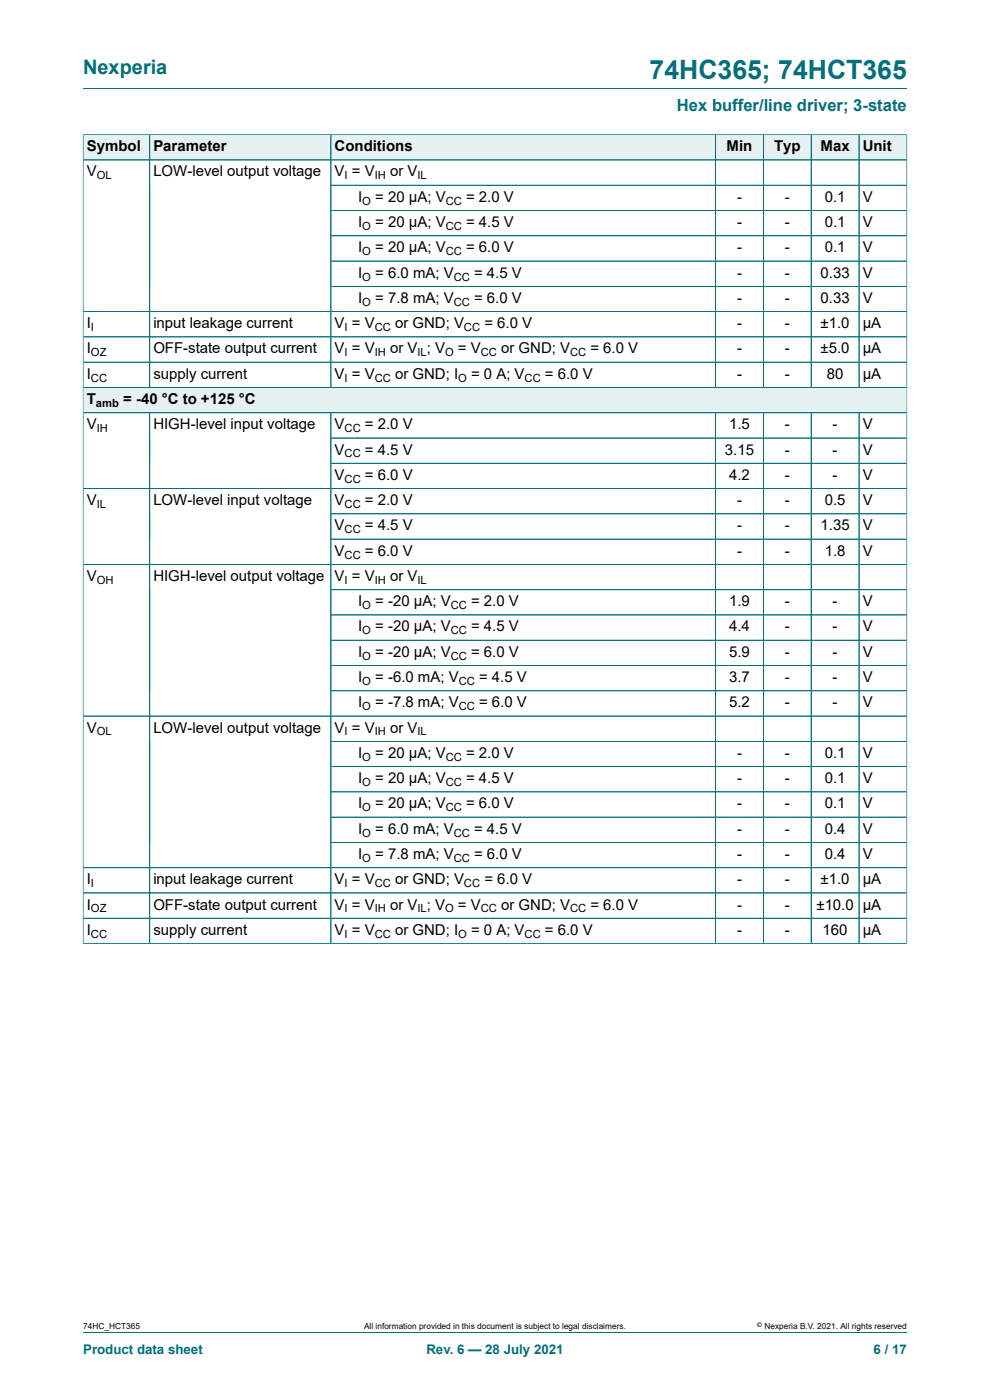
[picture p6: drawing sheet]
<svg xmlns="http://www.w3.org/2000/svg" width="210mm" height="297mm" viewBox="0 0 210 297" stroke-linecap="round" stroke-linejoin="round" font-family="sans-serif">
<defs><g id="words">
<text font-size="5.6" fill="#036f7b" x="137.8" y="16.8">74HC365; 74HCT365</text>
<text font-size="4.2" fill="#036f7b" x="17.6" y="15.6">Nexperia</text>
<text font-size="3.5" fill="#036f7b" x="143.6" y="23.7">Hex buffer/line driver; 3-state</text>
<g font-size="3.2">
<text x="18.4" y="32.1">Symbol</text>
<text x="32.5" y="32.1">Parameter</text>
<text x="71" y="32.1">Conditions</text>
<text x="154.1" y="32.1">Min</text>
<text x="164.2" y="32.1">Typ</text>
<text x="174.1" y="32.1">Max</text>
<text x="183" y="32.1">Unit</text>
<text x="18.4" y="37.4">V</text>
<text x="32.5" y="37.4">LOW-level output voltage</text>
<text x="71" y="37.4">V = V</text>
<text x="82.7" y="37.4">or V</text>
<text x="76" y="42.8">I</text>
<text x="79.6" y="42.8">= 20 μA; V</text>
<text x="98.9" y="42.8">= 2.0 V</text>
<text x="156.3" y="42.8">-</text>
<text x="166.5" y="42.8">-</text>
<text x="174.9" y="42.8">0.1</text>
<text x="183" y="42.8">V</text>
<text x="76" y="48.2">I</text>
<text x="76" y="53.5">I</text>
<text x="79.6" y="48.2">= 20 μA; V</text>
<text x="79.6" y="53.5">= 20 μA; V</text>
<text x="98.9" y="48.2">= 4.5 V</text>
<text x="98.9" y="53.5">= 6.0 V</text>
<text x="156.3" y="48.2">-</text>
<text x="156.3" y="53.5">-</text>
<text x="166.5" y="48.2">-</text>
<text x="166.5" y="53.5">-</text>
<text x="174.9" y="48.2">0.1</text>
<text x="174.9" y="53.5">0.1</text>
<text x="183" y="48.2">V</text>
<text x="183" y="53.5">V</text>
<text x="76" y="58.9">I</text>
<text x="79.6" y="58.9">= 6.0 mA; V</text>
<text x="100.6" y="58.9">= 4.5 V</text>
<text x="156.3" y="58.9">-</text>
<text x="166.5" y="58.9">-</text>
<text x="174.1" y="58.9">0.33</text>
<text x="183" y="58.9">V</text>
<text x="76" y="64.3">I</text>
<text x="79.6" y="64.3">= 7.8 mA; V</text>
<text x="100.6" y="64.3">= 6.0 V</text>
<text x="156.3" y="64.3">-</text>
<text x="166.5" y="64.3">-</text>
<text x="174.1" y="64.3">0.33</text>
<text x="183" y="64.3">V</text>
<text x="18.4" y="69.6">I</text>
<text x="32.5" y="69.6">input leakage current</text>
<text x="71" y="69.6">V = V</text>
<text x="83.8" y="69.6">or GND; V</text>
<text x="102.7" y="69.6">= 6.0 V</text>
<text x="156.3" y="69.6">-</text>
<text x="166.5" y="69.6">-</text>
<text x="174.1" y="69.6">±1.0</text>
<text x="183" y="69.6">μA</text>
<text x="18.4" y="75">I</text>
<text x="32.5" y="75">OFF-state output current</text>
<text x="71" y="75">V = V</text>
<text x="82.7" y="75">or V ; V</text>
<text x="97.1" y="75">= V</text>
<text x="106.3" y="75">or GND; V</text>
<text x="125.2" y="75">= 6.0 V</text>
<text x="156.3" y="75">-</text>
<text x="166.5" y="75">-</text>
<text x="174.1" y="75">±5.0</text>
<text x="183" y="75">μA</text>
<text x="18.4" y="80.3">I</text>
<text x="32.5" y="80.3">supply current</text>
<text x="71" y="80.3">V = V</text>
<text x="83.8" y="80.3">or GND; I</text>
<text x="99.9" y="80.3">= 0 A; V</text>
<text x="115.6" y="80.3">= 6.0 V</text>
<text x="156.3" y="80.3">-</text>
<text x="166.5" y="80.3">-</text>
<text x="175.4" y="80.3">80</text>
<text x="183" y="80.3">μA</text>
<text x="18.4" y="85.7">T</text>
<text x="26.1" y="85.7">= -40 °C to +125 °C</text>
<text x="18.4" y="91.1">V</text>
<text x="32.5" y="91.1">HIGH-level input voltage</text>
<text x="71" y="91.1">V</text>
<text x="77.4" y="91.1">= 2.0 V</text>
<text x="154.7" y="91.1">1.5</text>
<text x="166.5" y="91.1">-</text>
<text x="176.6" y="91.1">-</text>
<text x="183" y="91.1">V</text>
<text x="71" y="96.4">V</text>
<text x="71" y="101.8">V</text>
<text x="77.4" y="96.4">= 4.5 V</text>
<text x="77.4" y="101.8">= 6.0 V</text>
<text x="153.8" y="96.4">3.15</text>
<text x="154.7" y="101.8">4.2</text>
<text x="166.5" y="96.4">-</text>
<text x="166.5" y="101.8">-</text>
<text x="176.6" y="96.4">-</text>
<text x="176.6" y="101.8">-</text>
<text x="183" y="96.4">V</text>
<text x="183" y="101.8">V</text>
<text x="18.4" y="107.1">V</text>
<text x="32.5" y="107.1">LOW-level input voltage</text>
<text x="71" y="107.1">V</text>
<text x="77.4" y="107.1">= 2.0 V</text>
<text x="156.3" y="107.1">-</text>
<text x="166.5" y="107.1">-</text>
<text x="174.9" y="107.1">0.5</text>
<text x="183" y="107.1">V</text>
<text x="71" y="112.5">V</text>
<text x="77.4" y="112.5">= 4.5 V</text>
<text x="156.3" y="112.5">-</text>
<text x="166.5" y="112.5">-</text>
<text x="174.1" y="112.5">1.35</text>
<text x="183" y="112.5">V</text>
<text x="71" y="117.9">V</text>
<text x="77.4" y="117.9">= 6.0 V</text>
<text x="156.3" y="117.9">-</text>
<text x="166.5" y="117.9">-</text>
<text x="174.9" y="117.9">1.8</text>
<text x="183" y="117.9">V</text>
<text x="18.4" y="123.2">V</text>
<text x="32.5" y="123.2">HIGH-level output voltage</text>
<text x="71" y="123.2">V = V</text>
<text x="82.7" y="123.2">or V</text>
<text x="76" y="128.6">I</text>
<text x="79.6" y="128.6">= -20 μA; V</text>
<text x="99.9" y="128.6">= 2.0 V</text>
<text x="154.7" y="128.6">1.9</text>
<text x="166.5" y="128.6">-</text>
<text x="176.6" y="128.6">-</text>
<text x="183" y="128.6">V</text>
<text x="76" y="134">I</text>
<text x="79.6" y="134">= -20 μA; V</text>
<text x="99.9" y="134">= 4.5 V</text>
<text x="154.7" y="134">4.4</text>
<text x="166.5" y="134">-</text>
<text x="176.6" y="134">-</text>
<text x="183" y="134">V</text>
<text x="76" y="139.3">I</text>
<text x="79.6" y="139.3">= -20 μA; V</text>
<text x="99.9" y="139.3">= 6.0 V</text>
<text x="154.7" y="139.3">5.9</text>
<text x="166.5" y="139.3">-</text>
<text x="176.6" y="139.3">-</text>
<text x="183" y="139.3">V</text>
<text x="76" y="144.7">I</text>
<text x="79.6" y="144.7">= -6.0 mA; V</text>
<text x="101.6" y="144.7">= 4.5 V</text>
<text x="154.7" y="144.7">3.7</text>
<text x="166.5" y="144.7">-</text>
<text x="176.6" y="144.7">-</text>
<text x="183" y="144.7">V</text>
<text x="18.4" y="155.4">V</text>
<text x="32.5" y="155.4">LOW-level output voltage</text>
<text x="71" y="155.4">V = V</text>
<text x="76" y="150">I</text>
<text x="79.6" y="150">= -7.8 mA; V</text>
<text x="82.7" y="155.4">or V</text>
<text x="101.6" y="150">= 6.0 V</text>
<text x="154.7" y="150">5.2</text>
<text x="166.5" y="150">-</text>
<text x="176.6" y="150">-</text>
<text x="183" y="150">V</text>
<text x="76" y="160.8">I</text>
<text x="79.6" y="160.8">= 20 μA; V</text>
<text x="98.9" y="160.8">= 2.0 V</text>
<text x="156.3" y="160.8">-</text>
<text x="166.5" y="160.8">-</text>
<text x="174.9" y="160.8">0.1</text>
<text x="183" y="160.8">V</text>
<text x="76" y="166.1">I</text>
<text x="79.6" y="166.1">= 20 μA; V</text>
<text x="98.9" y="166.1">= 4.5 V</text>
<text x="156.3" y="166.1">-</text>
<text x="166.5" y="166.1">-</text>
<text x="174.9" y="166.1">0.1</text>
<text x="183" y="166.1">V</text>
<text x="76" y="171.5">I</text>
<text x="79.6" y="171.5">= 20 μA; V</text>
<text x="98.9" y="171.5">= 6.0 V</text>
<text x="156.3" y="171.5">-</text>
<text x="166.5" y="171.5">-</text>
<text x="174.9" y="171.5">0.1</text>
<text x="183" y="171.5">V</text>
<text x="76" y="176.9">I</text>
<text x="79.6" y="176.9">= 6.0 mA; V</text>
<text x="100.6" y="176.9">= 4.5 V</text>
<text x="156.3" y="176.9">-</text>
<text x="166.5" y="176.9">-</text>
<text x="174.9" y="176.9">0.4</text>
<text x="183" y="176.9">V</text>
<text x="76" y="182.2">I</text>
<text x="79.6" y="182.2">= 7.8 mA; V</text>
<text x="100.6" y="182.2">= 6.0 V</text>
<text x="156.3" y="182.2">-</text>
<text x="166.5" y="182.2">-</text>
<text x="174.9" y="182.2">0.4</text>
<text x="183" y="182.2">V</text>
<text x="18.4" y="187.6">I</text>
<text x="32.5" y="187.6">input leakage current</text>
<text x="71" y="187.6">V = V</text>
<text x="83.8" y="187.6">or GND; V</text>
<text x="102.7" y="187.6">= 6.0 V</text>
<text x="156.3" y="187.6">-</text>
<text x="166.5" y="187.6">-</text>
<text x="174.1" y="187.6">±1.0</text>
<text x="183" y="187.6">μA</text>
<text x="18.4" y="192.9">I</text>
<text x="32.5" y="192.9">OFF-state output current</text>
<text x="71" y="192.9">V = V</text>
<text x="82.7" y="192.9">or V ; V</text>
<text x="97.1" y="192.9">= V</text>
<text x="106.3" y="192.9">or GND; V</text>
<text x="125.2" y="192.9">= 6.0 V</text>
<text x="156.3" y="192.9">-</text>
<text x="166.5" y="192.9">-</text>
<text x="173.2" y="192.9">±10.0</text>
<text x="183" y="192.9">μA</text>
<text x="18.4" y="198.3">I</text>
<text x="32.5" y="198.3">supply current</text>
<text x="71" y="198.3">V = V</text>
<text x="83.8" y="198.3">or GND; I</text>
<text x="99.9" y="198.3">= 0 A; V</text>
<text x="115.6" y="198.3">= 6.0 V</text>
<text x="156.3" y="198.3">-</text>
<text x="166.5" y="198.3">-</text>
<text x="174.5" y="198.3">160</text>
<text x="183" y="198.3">μA</text>
</g>
<g font-size="2.8" fill="#036f7b">
<text x="17.6" y="287.2">Product data sheet</text>
<text x="90.4" y="287.2">Rev. 6 — 28 July 2021</text>
<text x="185.3" y="287.2">6 / 17</text>
</g>
<g font-size="2.4">
<text x="20.5" y="38.1">OL</text>
<text x="73.1" y="38.1">I</text>
<text x="79.5" y="38.1">IH</text>
<text x="88.6" y="38.1">IL</text>
<text x="76.9" y="43.4">O</text>
<text x="94.5" y="43.4">CC</text>
<text x="76.9" y="48.8">O</text>
<text x="94.5" y="48.8">CC</text>
<text x="76.9" y="54.1">O</text>
<text x="76.9" y="59.5">O</text>
<text x="94.5" y="54.1">CC</text>
<text x="96.2" y="59.5">CC</text>
<text x="76.9" y="64.9">O</text>
<text x="96.2" y="64.9">CC</text>
<text x="19.3" y="70.2">I</text>
<text x="73.1" y="70.2">I</text>
<text x="79.5" y="70.2">CC</text>
<text x="98.4" y="70.2">CC</text>
<text x="19.3" y="75.6">OZ</text>
<text x="73.1" y="75.6">I</text>
<text x="79.5" y="75.6">IH</text>
<text x="88.6" y="75.6">IL</text>
<text x="94.4" y="75.6">O</text>
<text x="102" y="75.6">CC</text>
<text x="120.9" y="75.6">CC</text>
<text x="19.3" y="81">CC</text>
<text x="73.1" y="81">I</text>
<text x="79.5" y="81">CC</text>
<text x="97.2" y="81">O</text>
<text x="111.3" y="81">CC</text>
<text x="20.4" y="86.3">amb</text>
<text x="20.5" y="91.7">IH</text>
<text x="73.1" y="91.7">CC</text>
<text x="73.1" y="97">CC</text>
<text x="20.5" y="107.8">IL</text>
<text x="73.1" y="102.4">CC</text>
<text x="73.1" y="107.8">CC</text>
<text x="73.1" y="113.1">CC</text>
<text x="73.1" y="118.5">CC</text>
<text x="20.5" y="123.9">OH</text>
<text x="73.1" y="123.9">I</text>
<text x="79.5" y="123.9">IH</text>
<text x="88.6" y="123.9">IL</text>
<text x="76.9" y="129.2">O</text>
<text x="95.6" y="129.2">CC</text>
<text x="76.9" y="134.6">O</text>
<text x="95.6" y="134.6">CC</text>
<text x="76.9" y="139.9">O</text>
<text x="95.6" y="139.9">CC</text>
<text x="76.9" y="145.3">O</text>
<text x="97.3" y="145.3">CC</text>
<text x="76.9" y="150.7">O</text>
<text x="97.3" y="150.7">CC</text>
<text x="20.5" y="156">OL</text>
<text x="73.1" y="156">I</text>
<text x="76.9" y="161.4">O</text>
<text x="79.5" y="156">IH</text>
<text x="88.6" y="156">IL</text>
<text x="94.5" y="161.4">CC</text>
<text x="76.9" y="166.8">O</text>
<text x="94.5" y="166.8">CC</text>
<text x="76.9" y="172.1">O</text>
<text x="94.5" y="172.1">CC</text>
<text x="76.9" y="177.5">O</text>
<text x="96.2" y="177.5">CC</text>
<text x="76.9" y="182.8">O</text>
<text x="96.2" y="182.8">CC</text>
<text x="19.3" y="188.2">I</text>
<text x="73.1" y="188.2">I</text>
<text x="79.5" y="188.2">CC</text>
<text x="98.4" y="188.2">CC</text>
<text x="19.3" y="193.6">OZ</text>
<text x="73.1" y="193.6">I</text>
<text x="79.5" y="193.6">IH</text>
<text x="88.6" y="193.6">IL</text>
<text x="94.4" y="193.6">O</text>
<text x="102" y="193.6">CC</text>
<text x="120.9" y="193.6">CC</text>
<text x="19.3" y="198.9">CC</text>
<text x="73.1" y="198.9">I</text>
<text x="79.5" y="198.9">CC</text>
<text x="97.2" y="198.9">O</text>
<text x="111.3" y="198.9">CC</text>
</g>
<g font-size="1.8">
<text x="17.6" y="282">74HC_HCT365</text>
<text x="77.2" y="282">All information provided in this document is subject to legal disclaimers.</text>
<text x="162.2" y="282">Nexperia B.V. 2021. All rights reserved</text>
</g>
<text font-size="1.4" x="160.6" y="281.6">©</text>
</g></defs>
<path d="M17.6 18.8h174.8" fill="none" stroke="#036f7b" stroke-width=".21"/>
<path d="M17.7 28.6h14v5.3h-14z" fill="#e6f1f2"/>
<path d="M17.6 28.5v5.4h14.1v-5.3h-14.1" fill="none" stroke="#036f7b" stroke-width=".21"/>
<path d="M31.8 28.6h38.3v5.3h-38.3z" fill="#e6f1f2"/>
<path d="M31.7 28.6h120.1v5.3h-120.1zM70.2 28.6v5.3" fill="none" stroke="#036f7b" stroke-width=".21"/>
<g fill="#e6f1f2">
<path d="M70.3 28.6h81.4v5.3h-81.4z"/>
<path d="M151.9 28.6h10v5.3h-10z"/>
</g>
<path d="M151.8 28.6h10.1v5.3h-10.1z" fill="none" stroke="#036f7b" stroke-width=".21"/>
<path d="M162 28.6h10v5.3h-10z" fill="#e6f1f2"/>
<path d="M161.9 28.6h10.2v5.3h-10.2z" fill="none" stroke="#036f7b" stroke-width=".21"/>
<path d="M172.1 28.6h10v5.3h-10z" fill="#e6f1f2"/>
<path d="M172.1 28.6h10.1v5.3h-10.1z" fill="none" stroke="#036f7b" stroke-width=".21"/>
<path d="M182.3 28.6h10v5.3h-10z" fill="#e6f1f2"/>
<g fill="none" stroke="#036f7b" stroke-width=".21">
<path d="M31.7 33.9v48.3M70.2 39.3h122.2M70.2 33.9v48.3M151.8 33.9v48.3M161.9 33.9v48.3M172.1 33.9v48.3M192.4 28.5v59.1h-174.8v-53.7h174.8M192.4 28.6h-10.2v53.6M70.2 44.7h122.2M70.2 50h122.2M70.2 55.4h122.2M17.6 66.1h174.8"/>
<path d="M17.6 71.5h174.8M17.6 76.8h174.8M70.2 60.7h122.2M17.6 82.2h174.8"/>
</g>
<path d="M17.7 82.3h174.6v5.2h-174.6z" fill="#e6f1f2"/>
<g fill="none" stroke="#036f7b" stroke-width=".21">
<path d="M17.6 28.6v171.6M17.7 28.6h174.6M17.7 33.9h174.6M31.7 28.6v53.5M70.2 28.6v53.5M70.3 39.3h122M151.8 28.6v53.5M161.9 28.6v53.5M172.1 28.6v53.5M182.2 28.6v53.5M192.4 28.6v171.6M70.3 50h122"/>
<path d="M70.3 55.4h122M192.3 44.7h-122M17.7 66.1h174.6M70.3 60.7h122M192.3 71.5h-174.6M192.3 76.8h-174.6M17.6 87.6h174.8M17.7 82.2h174.6M31.7 87.6v112.6M70.2 92.9h122.2M70.2 87.6v112.6M70.2 98.3h122.2"/>
<path d="M151.8 87.6v112.6M161.9 87.6v112.6M172.1 87.6v112.6M182.2 87.6v112.6M70.2 109h122.2M70.2 114.4h122.2M192.4 103.6h-174.8M192.4 119.7h-174.8M70.2 125.1h122.2M70.2 135.8h122.2M192.4 130.5h-122.2M17.6 151.9h174.8"/>
<path d="M192.4 141.2h-122.2M192.4 146.5h-122.2M192.4 157.3h-122.2M70.2 162.6h122.2M70.2 178.7h122.2M192.4 168h-122.2M192.4 173.4h-122.2M17.6 189.4h174.8M192.4 184.1h-174.8M192.4 194.8h-174.8M17.6 200.2h174.8M17.6 282.6h174.8"/>
</g>
<use href="#words"/>
</svg>
